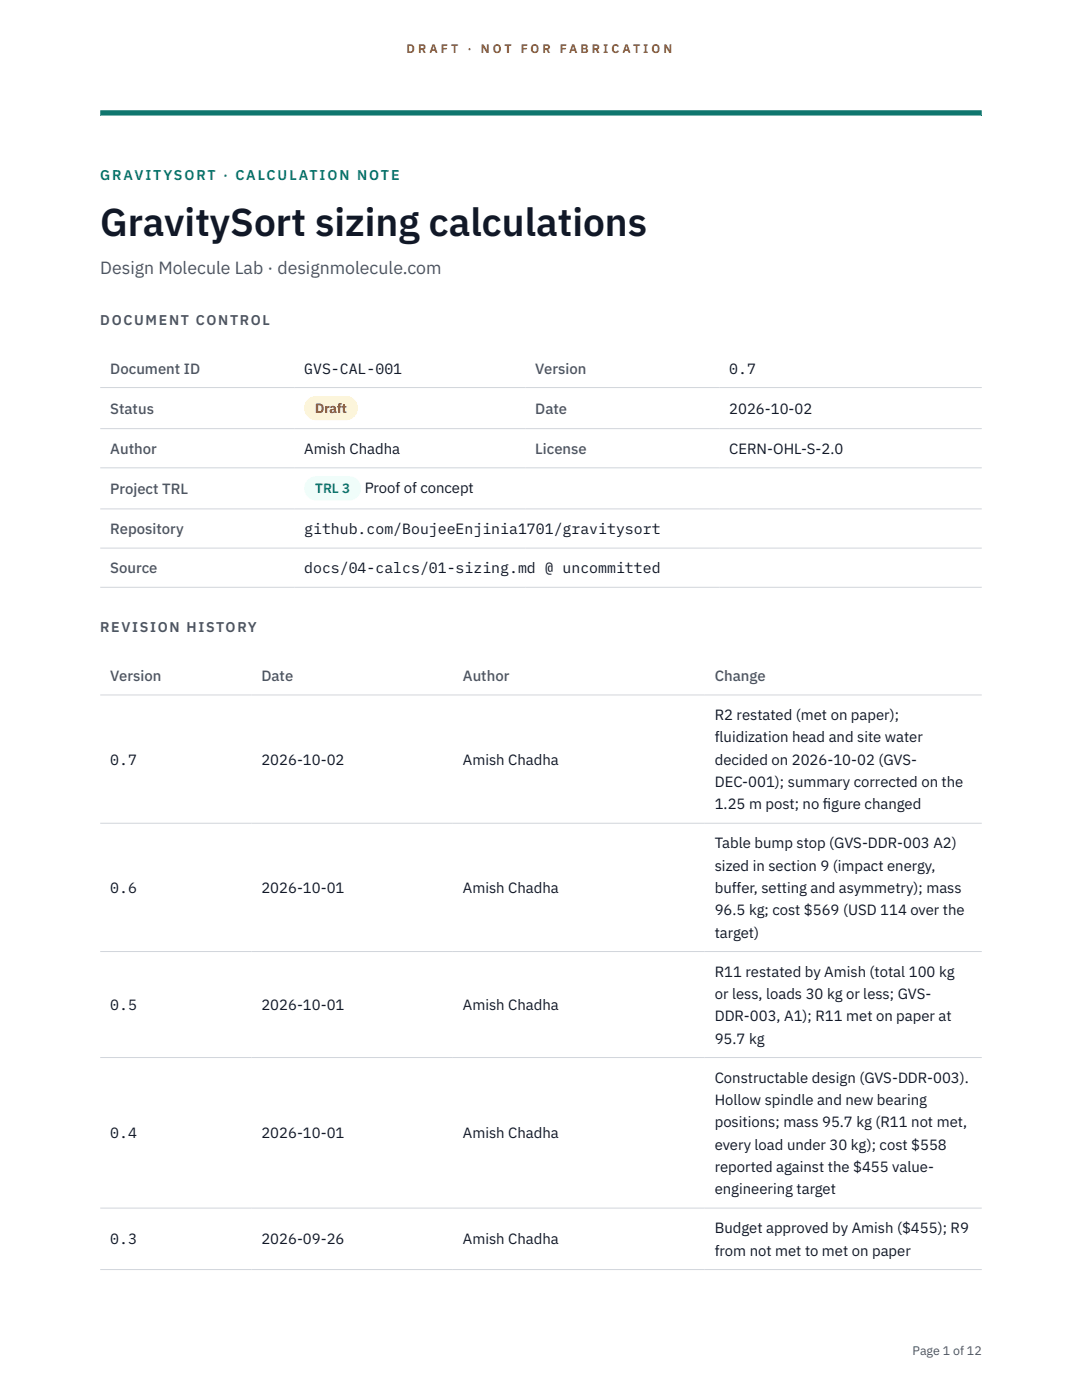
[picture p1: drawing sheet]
<svg xmlns="http://www.w3.org/2000/svg" width="216mm" height="279mm" viewBox="0 0 216 279" stroke-linecap="round" stroke-linejoin="round" font-family="sans-serif">
<defs><g id="words">
<text font-size="7.8" fill="#111827" x="20" y="47.1">GravitySort sizing calculations</text>
<text font-size="3.5" fill="#4b5563" x="20" y="54.6">Design Molecule Lab · designmolecule.com</text>
<g font-size="3" fill="#4b5563">
<text x="22" y="74.5">Document ID</text>
<text x="106.8" y="74.5">Version</text>
<text x="22" y="82.6">Status</text>
<text x="106.8" y="82.6">Date</text>
<text x="22" y="90.6">Author</text>
<text x="106.8" y="90.6">License</text>
<text x="22" y="98.6">Project TRL</text>
<text x="22" y="106.6">Repository</text>
<text x="22" y="114.4">Source</text>
<text x="22" y="135.9">Version</text>
<text x="52.2" y="135.9">Date</text>
<text x="92.4" y="135.9">Author</text>
<text x="142.6" y="135.9">Change</text>
</g>
<g font-size="3" fill="#111827">
<text x="60.7" y="74.5">GVS-CAL-001</text>
<text x="145.5" y="74.5">0.7</text>
<text x="145.5" y="82.6">2026-10-02</text>
<text x="60.7" y="90.6">Amish Chadha</text>
<text x="145.5" y="90.6">CERN-OHL-S-2.0</text>
<text x="72.8" y="98.5">Proof of concept</text>
<text x="60.7" y="106.6">github.com/BoujeeEnjinia1701/gravitysort</text>
<text x="60.7" y="114.4">docs/04-calcs/01-sizing.md @ uncommitted</text>
<text x="142.6" y="143.7">R2 restated (met on paper);</text>
<text x="142.6" y="148.2">fluidization head and site water</text>
<text x="22" y="152.6">0.7</text>
<text x="52.2" y="152.6">2026-10-02</text>
<text x="92.4" y="152.6">Amish Chadha</text>
<text x="142.6" y="152.6">decided on 2026-10-02 (GVS-</text>
<text x="142.6" y="157.1">DEC-001); summary corrected on the</text>
<text x="142.6" y="161.5">1.25 m post; no f</text>
<text x="164.2" y="161.5">igure changed</text>
<text x="142.6" y="169.3">Table bump stop (GVS-DDR-003 A2)</text>
<text x="142.6" y="173.8">sized in section 9 (impact energy,</text>
<text x="22" y="178.2">0.6</text>
<text x="52.2" y="178.2">2026-10-01</text>
<text x="92.4" y="178.2">Amish Chadha</text>
<text x="142.6" y="178.2">buffer, setting and asymmetry); mass</text>
<text x="142.6" y="182.7">96.5 kg; cost $569 (USD 114 over the</text>
<text x="142.6" y="187.1">target)</text>
<text x="142.6" y="194.9">R11 restated by Amish (total 100 kg</text>
<text x="22" y="201.6">0.5</text>
<text x="52.2" y="201.6">2026-10-01</text>
<text x="92.4" y="201.6">Amish Chadha</text>
<text x="142.6" y="199.4">or less, loads 30 kg or less; GVS-</text>
<text x="142.6" y="203.8">DDR-003, A1); R11 met on paper at</text>
<text x="142.6" y="208.3">95.7 kg</text>
<text x="142.6" y="216.1">Constructable design (GVS-DDR-003).</text>
<text x="142.6" y="220.5">Hollow spindle and new bearing</text>
<text x="22" y="227.2">0.4</text>
<text x="52.2" y="227.2">2026-10-01</text>
<text x="92.4" y="227.2">Amish Chadha</text>
<text x="142.6" y="225">positions; mass 95.7 kg (R11 not met,</text>
<text x="142.6" y="229.4">every load under 30 kg); cost $558</text>
<text x="142.6" y="233.9">reported against the $455 value-</text>
<text x="142.6" y="238.3">engineering target</text>
<text x="22" y="248.3">0.3</text>
<text x="52.2" y="248.3">2026-09-26</text>
<text x="92.4" y="248.3">Amish Chadha</text>
<text x="142.6" y="246.1">Budget approved by Amish ($455); R9</text>
<text x="142.6" y="250.6">from not met to met on paper</text>
</g>
<text font-size="2.8" fill="#0f766e" x="20" y="36">GRAVITYSORT · CALCULATION NOTE</text>
<g font-size="2.8" fill="#4b5563">
<text x="20" y="64.8">DOCUMENT CONTROL</text>
<text x="20" y="126.2">REVISION HISTORY</text>
</g>
<text font-size="2.7" fill="#92400e" x="62.9" y="82.5">Draft</text>
<text font-size="2.7" fill="#0f766e" x="62.9" y="98.5">TRL 3</text>
<g font-size="2.5" fill="#b45309">
<text x="81.1" y="10.5">D R A F T</text>
<text x="93.3" y="10.5">·</text>
<text x="95.9" y="10.5">N O T</text>
<text x="103.9" y="10.5">F O R</text>
<text x="111.7" y="10.5">F A B R I C A T I O N</text>
</g>
<text font-size="2.5" fill="#4b5563" x="182.1" y="270.3">Page 1 of 12</text>
</g></defs>
<path d="M20 23.1h175.9zM20 22h175.9v1.1h-175.9z" fill-rule="evenodd" fill="#0f766e"/>
<path d="M20 77.3h175.9M20 85.5h175.9M20 93.4h175.9M20 101.6h175.9M20 109.4h175.9M20 117.2h175.9M20 138.7h175.9M20 164.3h175.9M20 189.9h175.9M20 211.1h175.9M20 241.1h175.9M20 253.4h175.9" fill="none" stroke="#d1d5db" stroke-width=".2"/>
<path d="M60.7 79h10.7v4.9h-10.7z" fill="#fef3c7"/>
<path d="M60.7 95.1h11.4v4.8h-11.4z" fill="#f0fdfa"/>
<use href="#words"/>
</svg>
